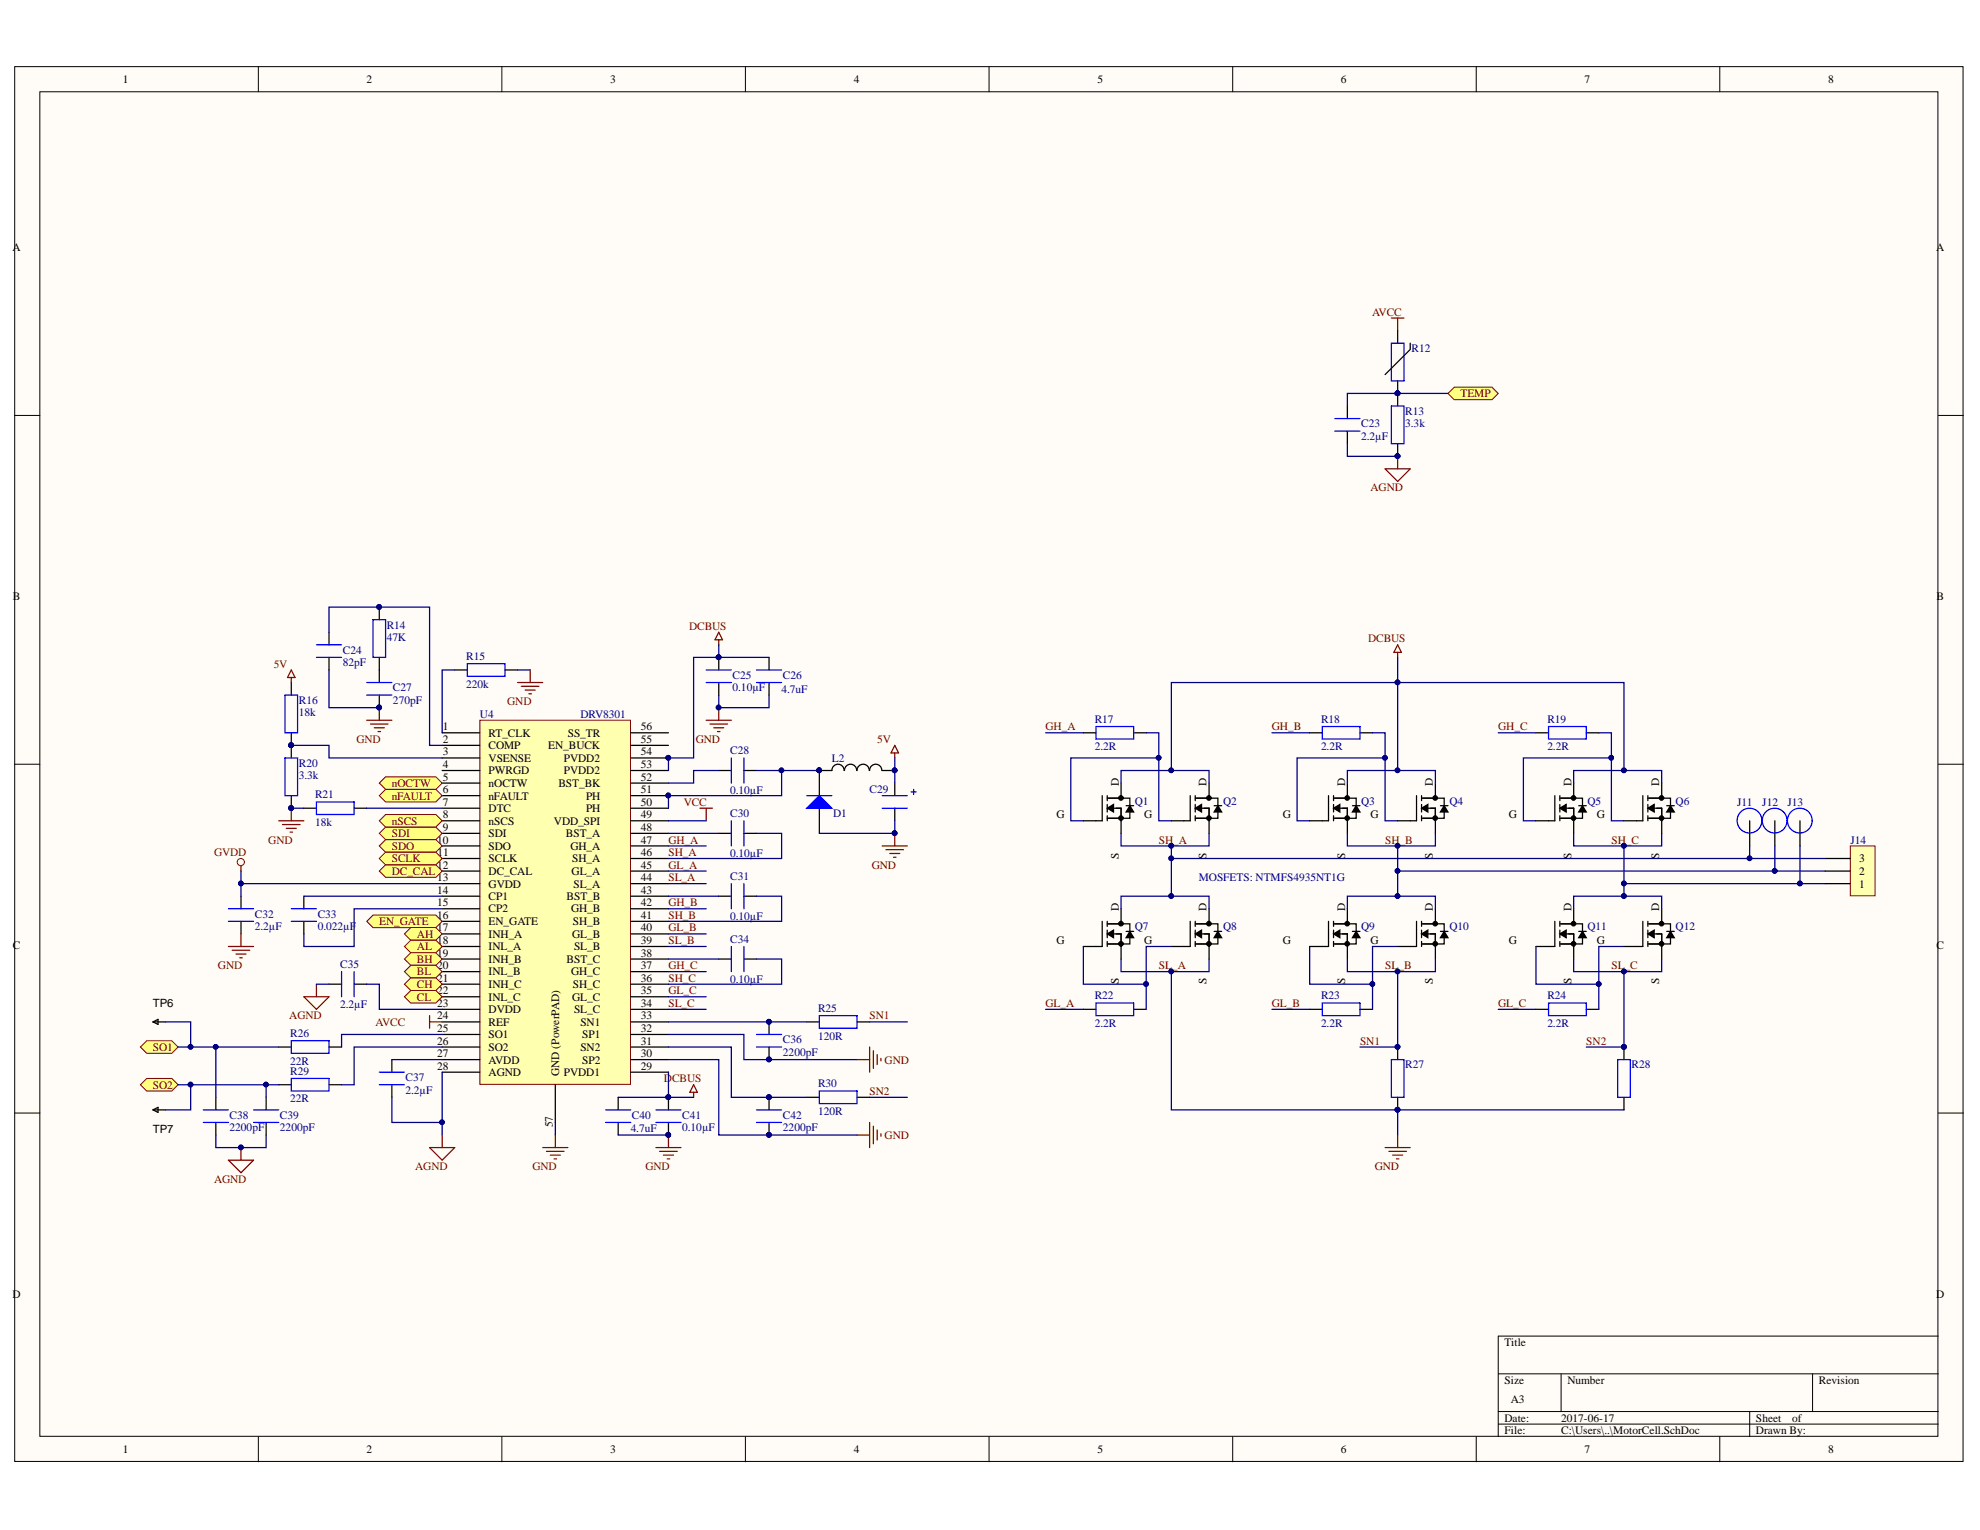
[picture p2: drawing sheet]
<svg xmlns="http://www.w3.org/2000/svg" width="279mm" height="216mm" viewBox="0 0 279 216" stroke-linecap="round" stroke-linejoin="round" font-family="sans-serif">
<defs><g id="words">
<g font-size="1.6">
<text x="17.3" y="11.7">1</text>
<text x="51.7" y="11.7">2</text>
<text x="86.1" y="11.7">3</text>
<text x="120.5" y="11.7">4</text>
<text x="154.9" y="11.7">5</text>
<text x="189.2" y="11.7">6</text>
<text x="223.6" y="11.7">7</text>
<text x="258" y="11.7">8</text>
<text x="1.8" y="35.4">A</text>
<text x="273.2" y="35.4">A</text>
<text x="1.8" y="84.7">B</text>
<text x="273.3" y="84.7">B</text>
<text x="62.5" y="103.1">1</text>
<text x="62.5" y="104.8">2</text>
<text x="62.5" y="106.6">3</text>
<text x="68.9" y="103.9">RT_CLK</text>
<text x="68.9" y="105.7">COMP</text>
<text x="68.9" y="107.5">VSENSE</text>
<text x="77.4" y="105.7">EN_BUCK</text>
<text x="79.6" y="107.5">PVDD2</text>
<text x="80.1" y="103.9">SS_TR</text>
<text x="90.4" y="106.6">54</text>
<text x="90.4" y="104.8">55</text>
<text x="90.4" y="103.1">56</text>
<text x="62.5" y="108.4">4</text>
<text x="62.5" y="110.2">5</text>
<text x="62.5" y="111.9">6</text>
<text x="62.5" y="113.7">7</text>
<text x="68.9" y="109.3">PWRGD</text>
<text x="68.9" y="111">nOCTW</text>
<text x="68.9" y="112.8">nFAULT</text>
<text x="78.8" y="111">BST_BK</text>
<text x="79.6" y="109.3">PVDD2</text>
<text x="82.7" y="112.8">PH</text>
<text x="90.4" y="113.7">50</text>
<text x="90.4" y="111.9">51</text>
<text x="90.4" y="110.2">52</text>
<text x="90.4" y="108.4">53</text>
<text x="157.9" y="110.9" transform="rotate(-90 157.9 110.9)">D</text>
<text x="170.3" y="110.9" transform="rotate(-90 170.3 110.9)">D</text>
<text x="189.8" y="110.9" transform="rotate(-90 189.8 110.9)">D</text>
<text x="202.2" y="110.9" transform="rotate(-90 202.2 110.9)">D</text>
<text x="221.7" y="110.9" transform="rotate(-90 221.7 110.9)">D</text>
<text x="234.1" y="110.9" transform="rotate(-90 234.1 110.9)">D</text>
<text x="61.7" y="119">10</text>
<text x="62.5" y="115.5">8</text>
<text x="62.5" y="117.3">9</text>
<text x="68.9" y="114.6">DTC</text>
<text x="68.9" y="116.4">nSCS</text>
<text x="68.9" y="118.1">SDI</text>
<text x="68.9" y="119.9">SDO</text>
<text x="78.2" y="116.4">VDD_SPI</text>
<text x="79.9" y="118.1">BST_A</text>
<text x="80.5" y="119.9">GH_A</text>
<text x="82.7" y="114.6">PH</text>
<text x="90.4" y="119">47</text>
<text x="90.4" y="117.3">48</text>
<text x="90.4" y="115.5">49</text>
<text x="149.1" y="115.5">G</text>
<text x="161.5" y="115.5">G</text>
<text x="181" y="115.5">G</text>
<text x="193.4" y="115.5">G</text>
<text x="212.9" y="115.5">G</text>
<text x="225.3" y="115.5">G</text>
<text x="61.7" y="122.6">12</text>
<text x="61.7" y="124.4">13</text>
<text x="61.8" y="120.8">11</text>
<text x="68.9" y="121.7">SCLK</text>
<text x="68.9" y="123.5">DC_CAL</text>
<text x="68.9" y="125.3">GVDD</text>
<text x="80.7" y="123.5">GL_A</text>
<text x="80.7" y="121.7">SH_A</text>
<text x="80.9" y="125.3">SL_A</text>
<text x="90.4" y="124.4">44</text>
<text x="90.4" y="122.6">45</text>
<text x="90.4" y="120.8">46</text>
<text x="157.9" y="121.2" transform="rotate(-90 157.9 121.2)">S</text>
<text x="170.3" y="121.2" transform="rotate(-90 170.3 121.2)">S</text>
<text x="189.8" y="121.2" transform="rotate(-90 189.8 121.2)">S</text>
<text x="202.2" y="121.2" transform="rotate(-90 202.2 121.2)">S</text>
<text x="221.7" y="121.2" transform="rotate(-90 221.7 121.2)">S</text>
<text x="234.1" y="121.2" transform="rotate(-90 234.1 121.2)">S</text>
<text x="262.3" y="125.3">1</text>
<text x="262.3" y="123.5">2</text>
<text x="262.3" y="121.7">3</text>
<text x="61.7" y="126.1">14</text>
<text x="61.7" y="127.9">15</text>
<text x="61.7" y="129.7">16</text>
<text x="61.7" y="131.4">17</text>
<text x="68.9" y="127">CP1</text>
<text x="68.9" y="128.8">CP2</text>
<text x="68.9" y="130.5">EN_GATE</text>
<text x="79.9" y="127">BST_B</text>
<text x="80.6" y="128.8">GH_B</text>
<text x="80.8" y="130.5">SH_B</text>
<text x="90.4" y="131.4">40</text>
<text x="90.4" y="129.7">41</text>
<text x="90.4" y="127.9">42</text>
<text x="90.4" y="126.1">43</text>
<text x="157.9" y="128.6" transform="rotate(-90 157.9 128.6)">D</text>
<text x="170.3" y="128.6" transform="rotate(-90 170.3 128.6)">D</text>
<text x="189.8" y="128.6" transform="rotate(-90 189.8 128.6)">D</text>
<text x="202.2" y="128.6" transform="rotate(-90 202.2 128.6)">D</text>
<text x="221.7" y="128.6" transform="rotate(-90 221.7 128.6)">D</text>
<text x="234.1" y="128.6" transform="rotate(-90 234.1 128.6)">D</text>
<text x="1.8" y="133.9">C</text>
<text x="61.7" y="133.2">18</text>
<text x="61.7" y="135">19</text>
<text x="61.7" y="136.8">20</text>
<text x="68.9" y="132.3">INH_A</text>
<text x="68.9" y="134.1">INL_A</text>
<text x="68.9" y="135.9">INH_B</text>
<text x="68.9" y="137.6">INL_B</text>
<text x="79.9" y="135.9">BST_C</text>
<text x="80.6" y="137.6">GH_C</text>
<text x="80.7" y="132.3">GL_B</text>
<text x="81" y="134.1">SL_B</text>
<text x="90.4" y="136.8">37</text>
<text x="90.4" y="135">38</text>
<text x="90.4" y="133.2">39</text>
<text x="149.1" y="133.2">G</text>
<text x="161.5" y="133.2">G</text>
<text x="181" y="133.2">G</text>
<text x="193.4" y="133.2">G</text>
<text x="212.9" y="133.2">G</text>
<text x="225.3" y="133.2">G</text>
<text x="273.3" y="133.9">C</text>
<text x="21.6" y="142.1">TP6</text>
<text x="61.7" y="138.5">21</text>
<text x="61.7" y="140.3">22</text>
<text x="61.7" y="142.1">23</text>
<text x="61.7" y="143.9">24</text>
<text x="68.9" y="139.4">INH_C</text>
<text x="68.9" y="141.2">INL_C</text>
<text x="68.9" y="143">DVDD</text>
<text x="80.7" y="141.2">GL_C</text>
<text x="80.8" y="139.4">SH_C</text>
<text x="81" y="143">SL_C</text>
<text x="90.4" y="143.9">33</text>
<text x="90.4" y="142.1">34</text>
<text x="90.4" y="140.3">35</text>
<text x="90.4" y="138.5">36</text>
<text x="157.9" y="138.9" transform="rotate(-90 157.9 138.9)">S</text>
<text x="170.3" y="138.9" transform="rotate(-90 170.3 138.9)">S</text>
<text x="189.8" y="138.9" transform="rotate(-90 189.8 138.9)">S</text>
<text x="202.2" y="138.9" transform="rotate(-90 202.2 138.9)">S</text>
<text x="221.7" y="138.9" transform="rotate(-90 221.7 138.9)">S</text>
<text x="234.1" y="138.9" transform="rotate(-90 234.1 138.9)">S</text>
<text x="61.7" y="145.6">25</text>
<text x="61.7" y="147.4">26</text>
<text x="61.7" y="149.2">27</text>
<text x="68.9" y="144.7">REF</text>
<text x="68.9" y="146.5">SO1</text>
<text x="68.9" y="148.3">SO2</text>
<text x="81.9" y="148.3">SN2</text>
<text x="81.9" y="144.7">SN1</text>
<text x="82.1" y="146.5">SP1</text>
<text x="90.4" y="149.2">30</text>
<text x="90.4" y="147.4">31</text>
<text x="90.4" y="145.6">32</text>
<text x="61.7" y="151">28</text>
<text x="68.9" y="150.1">AVDD</text>
<text x="68.9" y="151.9">AGND</text>
<text x="78.9" y="151.8" transform="rotate(-90 78.9 151.8)">GND (PowerPAD)</text>
<text x="79.6" y="151.9">PVDD1</text>
<text x="82.1" y="150.1">SP2</text>
<text x="90.4" y="151">29</text>
<text x="21.6" y="159.8">TP7</text>
<text x="78" y="159.1" transform="rotate(-90 78 159.1)">57</text>
<text x="1.8" y="183.1">D</text>
<text x="273.2" y="183.1">D</text>
<text x="212.3" y="190">Title</text>
<text x="212.3" y="195.3">Size</text>
<text x="213.2" y="197.9">A3</text>
<text x="221.2" y="195.3">Number</text>
<text x="256.7" y="195.3">Revision</text>
<text x="212.3" y="200.6">Date:</text>
<text x="212.3" y="202.4">File:</text>
<text x="220.3" y="200.6">2017-06-17</text>
<text x="220.3" y="202.4">C:\Users\..\MotorCell.SchDoc</text>
<text x="247.8" y="200.6">Sheet</text>
<text x="247.8" y="202.4">Drawn By:</text>
<text x="252.9" y="200.6">of</text>
<text x="17.3" y="205.1">1</text>
<text x="51.7" y="205.1">2</text>
<text x="86.1" y="205.1">3</text>
<text x="120.5" y="205.1">4</text>
<text x="154.9" y="205.1">5</text>
<text x="189.2" y="205.1">6</text>
<text x="223.6" y="205.1">7</text>
<text x="258" y="205.1">8</text>
</g>
<g font-size="1.6" fill="#800000">
<text x="193.6" y="44.5">AVCC</text>
<text x="206.1" y="56.1">TEMP</text>
<text x="193.4" y="69.3">AGND</text>
<text x="97.2" y="88.9">DCBUS</text>
<text x="38.6" y="94.2">5V</text>
<text x="193.1" y="90.7">DCBUS</text>
<text x="71.6" y="99.5">GND</text>
<text x="50.3" y="104.8">GND</text>
<text x="98.2" y="104.8">GND</text>
<text x="123.8" y="104.8">5V</text>
<text x="147.5" y="103.1">GH_A</text>
<text x="179.5" y="103.1">GH_B</text>
<text x="211.4" y="103.1">GH_C</text>
<text x="55.3" y="112.8">nFAULT</text>
<text x="55.3" y="111">nOCTW</text>
<text x="96.5" y="113.7">VCC</text>
<text x="37.9" y="119">GND</text>
<text x="55.3" y="118.1">SDI</text>
<text x="55.3" y="119.9">SDO</text>
<text x="55.3" y="116.4">nSCS</text>
<text x="94.3" y="119">GH_A</text>
<text x="163.5" y="119">SH_A</text>
<text x="195.5" y="119">SH_B</text>
<text x="227.4" y="119">SH_C</text>
<text x="30.2" y="120.8">GVDD</text>
<text x="55.3" y="123.5">DC_CAL</text>
<text x="55.3" y="121.7">SCLK</text>
<text x="94.3" y="120.8">SH_A</text>
<text x="94.3" y="122.6">GL_A</text>
<text x="94.3" y="124.4">SL_A</text>
<text x="123" y="122.6">GND</text>
<text x="53.5" y="130.5">EN_GATE</text>
<text x="94.3" y="127.9">GH_B</text>
<text x="94.3" y="129.7">SH_B</text>
<text x="94.3" y="131.4">GL_B</text>
<text x="30.8" y="136.8">GND</text>
<text x="58.8" y="132.3">AH</text>
<text x="58.8" y="134.1">AL</text>
<text x="58.8" y="135.9">BH</text>
<text x="58.8" y="137.6">BL</text>
<text x="94.3" y="133.2">SL_B</text>
<text x="94.3" y="136.8">GH_C</text>
<text x="163.5" y="136.8">SL_A</text>
<text x="195.5" y="136.8">SL_B</text>
<text x="227.4" y="136.8">SL_C</text>
<text x="40.8" y="143.9">AGND</text>
<text x="58.8" y="139.4">CH</text>
<text x="58.8" y="141.2">CL</text>
<text x="94.3" y="138.5">SH_C</text>
<text x="94.3" y="140.3">GL_C</text>
<text x="94.3" y="142.1">SL_C</text>
<text x="122.7" y="143.9">SN1</text>
<text x="147.5" y="142.1">GL_A</text>
<text x="179.5" y="142.1">GL_B</text>
<text x="211.4" y="142.1">GL_C</text>
<text x="21.6" y="148.3">SO1</text>
<text x="53" y="144.7">AVCC</text>
<text x="191.9" y="147.4">SN1</text>
<text x="223.8" y="147.4">SN2</text>
<text x="21.6" y="153.6">SO2</text>
<text x="93.7" y="152.7">DCBUS</text>
<text x="122.7" y="154.5">SN2</text>
<text x="124.8" y="150.1">GND</text>
<text x="124.8" y="160.7">GND</text>
<text x="30.2" y="166.9">AGND</text>
<text x="58.6" y="165.1">AGND</text>
<text x="75.1" y="165.1">GND</text>
<text x="91.1" y="165.1">GND</text>
<text x="194" y="165.1">GND</text>
</g>
<g font-size="1.6" fill="#000080">
<text x="199.2" y="49.7">R12</text>
<text x="198.3" y="58.6">R13</text>
<text x="192.1" y="60.3">C23</text>
<text x="192.1" y="62.1">2.2µF</text>
<text x="198.3" y="60.3">3.3k</text>
<text x="54.6" y="88.7">R14</text>
<text x="48.4" y="92.2">C24</text>
<text x="48.4" y="94">82pF</text>
<text x="54.6" y="90.4">47K</text>
<text x="65.8" y="93.1">R15</text>
<text x="103.4" y="95.8">C25</text>
<text x="110.5" y="95.8">C26</text>
<text x="42.2" y="99.3">R16</text>
<text x="42.2" y="101.1">18k</text>
<text x="55.5" y="97.6">C27</text>
<text x="55.5" y="99.3">270pF</text>
<text x="65.8" y="97">220k</text>
<text x="67.7" y="101.3">U4</text>
<text x="81.9" y="101.3">DRV8301</text>
<text x="103.4" y="97.6">0.10µF</text>
<text x="110.3" y="97.7">4.7uF</text>
<text x="154.5" y="102">R17</text>
<text x="186.4" y="102">R18</text>
<text x="218.4" y="102">R19</text>
<text x="103" y="106.4">C28</text>
<text x="117.4" y="107.5">L2</text>
<text x="154.5" y="105.9">2.2R</text>
<text x="186.4" y="105.9">2.2R</text>
<text x="218.4" y="105.9">2.2R</text>
<text x="42.2" y="108.2">R20</text>
<text x="42.2" y="110">3.3k</text>
<text x="44.5" y="112.7">R21</text>
<text x="103" y="112.1">0.10µF</text>
<text x="122.7" y="111.9">C29</text>
<text x="160.1" y="113.5">Q1</text>
<text x="172.6" y="113.5">Q2</text>
<text x="192.1" y="113.5">Q3</text>
<text x="204.5" y="113.5">Q4</text>
<text x="224" y="113.5">Q5</text>
<text x="236.5" y="113.5">Q6</text>
<text x="245.1" y="113.7">J11</text>
<text x="248.7" y="113.7">J12</text>
<text x="252.2" y="113.7">J13</text>
<text x="44.5" y="116.5">18k</text>
<text x="103" y="115.3">C30</text>
<text x="117.6" y="115.3">D1</text>
<text x="261.1" y="119">J14</text>
<text x="103" y="121">0.10µF</text>
<text x="103" y="124.2">C31</text>
<text x="169.2" y="124.4">MOSFETS: NTMFS4935NT1G</text>
<text x="36" y="129.5">C32</text>
<text x="36" y="131.3">2.2µF</text>
<text x="44.8" y="129.5">C33</text>
<text x="44.8" y="131.3">0.022µF</text>
<text x="103" y="129.9">0.10µF</text>
<text x="160.1" y="131.3">Q7</text>
<text x="172.6" y="131.3">Q8</text>
<text x="192.1" y="131.3">Q9</text>
<text x="204.5" y="131.3">Q10</text>
<text x="224" y="131.3">Q11</text>
<text x="236.5" y="131.3">Q12</text>
<text x="48" y="136.6">C35</text>
<text x="103" y="133">C34</text>
<text x="48" y="142.3">2.2µF</text>
<text x="103" y="138.7">0.10µF</text>
<text x="115.4" y="142.8">R25</text>
<text x="154.5" y="141">R22</text>
<text x="186.4" y="141">R23</text>
<text x="218.4" y="141">R24</text>
<text x="40.9" y="146.4">R26</text>
<text x="110.5" y="147.2">C36</text>
<text x="110.5" y="149">2200pF</text>
<text x="115.4" y="146.7">120R</text>
<text x="154.5" y="144.9">2.2R</text>
<text x="186.4" y="144.9">2.2R</text>
<text x="218.4" y="144.9">2.2R</text>
<text x="40.9" y="150.2">22R</text>
<text x="40.9" y="151.6">R29</text>
<text x="40.9" y="155.6">22R</text>
<text x="57.2" y="152.5">C37</text>
<text x="57.2" y="154.3">2.2µF</text>
<text x="115.4" y="153.4">R30</text>
<text x="198.3" y="150.8">R27</text>
<text x="230.2" y="150.8">R28</text>
<text x="32.4" y="157.9">C38</text>
<text x="32.4" y="159.6">2200pF</text>
<text x="39.5" y="157.9">C39</text>
<text x="39.5" y="159.6">2200pF</text>
<text x="89" y="159.8">4.7uF</text>
<text x="89.2" y="157.9">C40</text>
<text x="96.3" y="157.9">C41</text>
<text x="96.3" y="159.6">0.10µF</text>
<text x="110.5" y="157.9">C42</text>
<text x="110.5" y="159.6">2200pF</text>
<text x="115.4" y="157.3">120R</text>
</g>
</g></defs>
<g fill="#fffcf8" stroke="#000" stroke-width=".14">
<path d="M2.1 9.4h274.9v196.8h-274.9z"/>
<path d="M5.6 13h267.9v189.7h-267.9z"/>
</g>
<g fill="none" stroke="#000" stroke-width=".14">
<path d="M36.5 9.4v3.6M70.8 9.4v3.6M105.2 9.4v3.6M139.6 9.4v3.6M174 9.4v3.6M208.3 9.4v3.6M242.7 9.4v3.6M2.1 58.6h3.5M273.5 58.6h3.6M2.1 107.8h3.5M273.5 107.8h3.6M2.1 157.1h3.5"/>
<path d="M273.5 157.1h3.6M211.4 193.9h62.1M211.4 199.2h62.1M220.3 193.9v5.3M246.9 199.2v3.5M255.8 193.9v5.3M273.5 188.5h-62.1v14.2M36.5 202.7v3.6M70.8 202.7v3.6M105.2 202.7v3.6M139.6 202.7v3.6M174 202.7v3.6"/>
<path d="M208.3 202.7v3.6M211.4 201h62.1M242.7 202.7v3.6"/>
</g>
<path d="M67.7 101.6h21.3v51.4h-21.3z" fill="#ffffb0" stroke="#800000" stroke-width=".14"/>
<g fill="none" stroke="#000" stroke-width=".18">
<path d="M42.9 114h1.8M50 114h1.7M62.4 103.4h5.3M62.4 105.2h5.3M62.4 107h5.3M62.4 108.7h5.3M62.4 110.5h5.3M62.4 112.3h5.3M62.4 114h5.3M62.4 115.8h5.3M62.4 117.6h5.3M62.4 119.4h5.3"/>
<path d="M89 103.4h5.3M89 105.2h5.3M89 107h5.3M89 108.7h5.3M89 110.5h5.3M89 112.3h5.3M89 114h5.3M89 115.8h5.3M89 117.6h5.3M89 119.4h5.3M101.4 117.6h1.8M105 117.6h1.7"/>
<path d="M42.9 126.5v1.7M42.9 130v1.8M62.4 121.1h5.3M62.4 122.9h5.3M62.4 124.7h5.3M62.4 126.5h5.3M62.4 128.2h5.3M62.4 130h5.3M62.4 131.8h5.3M62.4 133.6h5.3M62.4 135.3h5.3M62.4 137.1h5.3"/>
<path d="M62.4 138.9h5.3M89 121.1h5.3M89 122.9h5.3M89 124.7h5.3M89 126.5h5.3M89 128.2h5.3M89 130h5.3M89 131.8h5.3M89 133.6h5.3M89 135.3h5.3M89 137.1h5.3M89 138.9h5.3"/>
<path d="M62.4 140.7h5.3M62.4 142.4h5.3M62.4 144.2h5.3M62.4 146h5.3M62.4 147.7h5.3M62.4 149.5h5.3M62.4 151.3h5.3M78.4 153.1v5.3M89 140.7h5.3M89 142.4h5.3M89 144.2h5.3M89 146h5.3"/>
<path d="M89 147.7h5.3M89 149.5h5.3M89 151.3h5.3M108.5 144.2v1.8M108.5 147.7v1.8M108.5 154.8v1.8M108.5 158.4v1.8M113.8 144.2h1.8M113.8 154.8h1.8M120.9 144.2h1.8M120.9 154.8h1.8"/>
</g>
<g fill="#000080" stroke="#000080" stroke-width=".14">
<circle cx="94.3" cy="112.2" r=".33"/>
<circle cx="94.3" cy="106.9" r=".33"/>
<circle cx="41.1" cy="114" r=".33"/>
<circle cx="126.2" cy="117.6" r=".33"/>
<circle cx="108.5" cy="144.2" r=".33"/>
<circle cx="108.5" cy="149.5" r=".33"/>
<circle cx="108.5" cy="154.8" r=".33"/>
<circle cx="108.5" cy="160.1" r=".33"/>
</g>
<path d="M44.7 113.2h5.3v1.7h-5.3zM103.2 115.8v3.6M105 115.8v3.6M41.1 130h3.6M41.1 128.2h3.6M106.7 147.7h3.6M106.7 146h3.6M106.7 158.4h3.6M106.7 156.6h3.6M115.6 143.3h5.3v1.8h-5.3zM115.6 154h5.3v1.7h-5.3z" fill="none" stroke="#00f" stroke-width=".18"/>
<g fill="none" stroke="#800000" stroke-width=".18">
<path d="M101.4 89.2l.6 1.1h-1.1zM101.4 90.3v.7M39.3 115.8h3.6M39.9 116.4h2.4M40.4 116.9h1.4M40.9 117.4h.4M41.1 114v1.8M98.8 114h1.7M99.6 114v1.8M124.5 119.4h3.5M125 119.9h2.5M126.3 106.2v.8"/>
<path d="M126.3 117.6v1.8M126.3 105.2l.5 1h-1.1zM125.6 120.4h1.4M126.1 121h.3M76.6 161.9h3.5M77.1 162.5h2.5M77.7 163h1.4M78.2 163.5h.3M78.4 160.2v1.7"/>
</g>
<g fill="#ffff80" stroke="#800000" stroke-width=".14">
<path d="M53.5 112.3l.9-.9h7.1l.9 .9-.9 .9h-7.1z" fill-rule="evenodd"/>
<path d="M53.5 110.5l.9-.9h7.1l.9 .9-.9 .9h-7.1z" fill-rule="evenodd"/>
</g>
<g fill="none" stroke="#000" stroke-width=".18">
<path d="M101.4 92.8v1.7M101.4 96.3v1.8M108.5 92.8v1.7M108.5 96.3v1.8M101.4 108.7h1.8M105 108.7h1.7M34 126.5v1.7M34 130v1.8M46.4 138.9h1.8M50 138.9h1.7M101.4 126.5h1.8M101.4 135.3h1.8"/>
<path d="M105 126.5h1.7M105 135.3h1.7M55.3 149.5v1.8M55.3 153.1v1.7M94.3 154.8v1.8M94.3 158.4v1.8"/>
</g>
<g fill="none" stroke="#00f" stroke-width=".18">
<path d="M99.6 94.5h3.6M99.6 96.3h3.6M106.7 94.5h3.6M106.7 96.3h3.6M103.2 107v3.5M105 107v3.5M32.2 128.2h3.6M32.2 130h3.6M48.2 137.1v3.6M50 137.1v3.6M103.2 124.7v3.5M103.2 133.6v3.5"/>
<path d="M105 124.7v3.5M105 133.6v3.5M53.5 151.3h3.6M53.5 153.1h3.6M92.6 158.4h3.5M92.6 156.6h3.5"/>
</g>
<g fill="none" stroke="#800000" stroke-width=".18">
<path d="M101.4 99.9v1.7M99.6 101.6h3.6M100.2 102.2h2.5M100.7 102.7h1.4M101.2 103.2h.4M32.2 133.6h3.6M32.8 134.1h2.4M33.3 134.6h1.4M33.8 135.2h.4M34 131.8v1.8M97.9 153.1l.5 1h-1.1zM97.9 154.1v.7"/>
<path d="M92.6 161.9h3.5M93.1 162.5h2.5M93.6 163h1.4M94.1 163.5h.4M94.3 160.2v1.7"/>
</g>
<g fill="#000080" stroke="#000080" stroke-width=".14">
<circle cx="94.3" cy="154.8" r=".33"/>
<circle cx="94.3" cy="160.1" r=".33"/>
<circle cx="101.4" cy="92.7" r=".33"/>
<circle cx="101.4" cy="99.8" r=".33"/>
</g>
<g fill="#ffff80" stroke="#800000" stroke-width=".14">
<path d="M51.7 130l.9-.9h8.9l.9 .9-.9 .9h-8.9z" fill-rule="evenodd"/>
<path d="M57.1 131.8l.9-.9h3.5l.9 .9-.9 .9h-3.5z" fill-rule="evenodd"/>
<path d="M57.1 133.6l.9-.9h3.5l.9 .9-.9 .8h-3.5z" fill-rule="evenodd"/>
<path d="M57.1 135.3l.9-.9h3.5l.9 .9-.9 .9h-3.5z" fill-rule="evenodd"/>
<path d="M57.1 137.1l.9-.9h3.5l.9 .9-.9 .9h-3.5z" fill-rule="evenodd"/>
<path d="M57.1 138.9l.9-.9h3.5l.9 .9-.9 .9h-3.5z" fill-rule="evenodd"/>
<path d="M57.1 140.7l.9-.9h3.5l.9 .9-.9 .8h-3.5z" fill-rule="evenodd"/>
<path d="M53.5 122.9l.9-.9h7.1l.9 .9-.9 .9h-7.1z" fill-rule="evenodd"/>
<path d="M53.5 117.6l.9-.9h7.1l.9 .9-.9 .9h-7.1z" fill-rule="evenodd"/>
<path d="M53.5 119.4l.9-.9h7.1l.9 .9-.9 .9h-7.1z" fill-rule="evenodd"/>
<path d="M53.5 121.1l.9-.8h7.1l.9 .8-.9 .9h-7.1z" fill-rule="evenodd"/>
<path d="M53.5 115.8l.9-.9h7.1l.9 .9-.9 .9h-7.1z" fill-rule="evenodd"/>
</g>
<path d="M60.6 143.3v1.8M60.6 144.2h1.8" fill="none" stroke="#800000" stroke-width=".18"/>
<g fill="#ffff80" stroke="#800000" stroke-width=".14">
<path d="M19.8 147.7l.9-.8h3.5l.9 .8-.9 .9h-3.5z" fill-rule="evenodd"/>
<path d="M19.8 153.1l.9-.9h3.5l.9 .9-.9 .9h-3.5z" fill-rule="evenodd"/>
</g>
<g fill="none" stroke="#000" stroke-width=".18">
<path d="M190.1 57.3v1.8M197.2 55.5v1.8M190.1 60.8v1.8M197.2 62.6v1.8M41.1 96.3v1.8M46.4 89.2v1.8M46.4 92.8v1.7M53.5 85.7v1.7M53.5 92.8v3.5M53.5 98.1v1.8M64.2 94.5h1.7M71.3 94.5h1.7"/>
<path d="M41.1 103.4v3.6M41.1 112.3v1.7M119.1 108.7a.86 .86 0 0 0-.8-.9 .86 .86 0 0 0-.9 .9h-1.8M120.9 108.7a.86 .86 0 0 0-.9-.9 .86 .86 0 0 0-.8 .9M122.7 108.7a.86 .86 0 0 0-.9-.9 .86 .86 0 0 0-.9 .9M124.4 108.7a.86 .86 0 0 0-.8-.9 .86 .86 0 0 0-.9 .9M124.5 108.7h1.8M126.3 110.5v1.8M126.3 114v1.8M155.5 112.3v3.5h-2.6M156.2 114l.9-.5v1.1zM156.2 112.6h2"/>
<path d="M156.2 112.3v.7M156.2 113.5v1.1M156.2 115.1v.7M157.1 114h1.1v3.6M158.2 112.6h1.2v1.1M158.2 110.5v2.1M158.9 113.7h1.1M159.4 113.7l.6 .9h-1.1zM159.4 114.6v.9h-3.2M168 112.3v3.5h-2.7M168.7 114l.9-.5v1.1zM168.7 112.6h1.9"/>
<path d="M168.7 112.3v.7M168.7 113.5v1.1M168.7 115.1v.7M169.6 114h1v3.6M170.6 112.6h1.3v1.1M170.6 110.5v2.1M171.3 113.7h1.1M171.9 113.7l.5 .9h-1.1zM171.9 114.6v.9h-3.2M187.5 112.3v3.5h-2.7M188.2 114l.9-.5v1.1zM188.2 112.6h1.9"/>
<path d="M188.2 112.3v.7M188.2 113.5v1.1M188.2 115.1v.7M189.1 114h1v3.6M190.1 112.6h1.3v1.1M190.1 110.5v2.1M190.8 113.7h1.1M191.4 113.7l.5 .9h-1.1zM191.4 114.6v.9h-3.2M199.9 112.3v3.5h-2.7M200.6 114l.9-.5v1.1zM200.6 112.6h1.9"/>
<path d="M200.6 112.3v.7M200.6 113.5v1.1M200.6 115.1v.7M201.5 114h1v3.6M202.5 112.6h1.3v1.1M202.5 110.5v2.1M203.3 113.7h1M203.8 113.7l.5 .9h-1zM203.8 114.6v.9h-3.2M219.4 112.3v3.5h-2.7M220.1 114l.9-.5v1.1zM220.1 112.6h2"/>
<path d="M220.1 112.3v.7M220.1 113.5v1.1M220.1 115.1v.7M221 114h1.1v3.6M222.1 112.6h1.2v1.1M222.1 110.5v2.1M222.8 113.7h1M223.3 113.7l.5 .9h-1zM223.3 114.6v.9h-3.2M231.8 112.3v3.5h-2.6M232.5 114l.9-.5v1.1zM232.5 112.6h2"/>
<path d="M232.5 112.3v.7M232.5 113.5v1.1M232.5 115.1v.7M233.4 114h1.1v3.6M234.5 112.6h1.2v1.1M234.5 110.5v2.1M235.2 113.7h1.1M235.7 113.7l.6 .9h-1.1zM235.7 114.6v.9h-3.2M246.9 115.8v3.6M250.5 115.8v3.6M254 115.8v3.6"/>
<path d="M155.5 130v3.6h-2.6M156.2 131.8l.9-.5v1zM156.2 130v.7M156.2 131.3v1M156.2 132.8v.8M156.2 130.4h2M157.1 131.8h1.1v3.5M158.2 130.4h1.2v1M158.2 128.2v2.2M158.9 131.4h1.1M159.4 131.4l.6 .9h-1.1zM159.4 132.3v.9h-3.2"/>
<path d="M168 130v3.6h-2.7M168.7 131.8l.9-.5v1zM168.7 130v.7M168.7 131.3v1M168.7 132.8v.8M168.7 130.4h1.9M169.6 131.8h1v3.5M170.6 130.4h1.3v1M170.6 128.2v2.2M171.3 131.4h1.1M171.9 131.4l.5 .9h-1.1zM171.9 132.3v.9h-3.2"/>
<path d="M187.5 130v3.6h-2.7M188.2 131.8l.9-.5v1zM188.2 130.4h1.9M188.2 130v.7M188.2 131.3v1M188.2 132.8v.8M189.1 131.8h1v3.5M190.1 130.4h1.3v1M190.1 128.2v2.2M190.8 131.4h1.1M191.4 131.4l.5 .9h-1.1zM191.4 132.3v.9h-3.2"/>
<path d="M199.9 130v3.6h-2.7M200.6 131.8l.9-.5v1zM200.6 130.4h1.9M200.6 130v.7M200.6 131.3v1M200.6 132.8v.8M201.5 131.8h1v3.5M202.5 130.4h1.3v1M202.5 128.2v2.2M203.3 131.4h1M203.8 131.4l.5 .9h-1zM203.8 132.3v.9h-3.2"/>
<path d="M219.4 130v3.6h-2.7M220.1 131.8l.9-.5v1zM220.1 130.4h2M220.1 130v.7M220.1 131.3v1M220.1 132.8v.8M221 131.8h1.1v3.5M222.1 130.4h1.2v1M222.1 128.2v2.2M222.8 131.4h1M223.3 131.4l.5 .9h-1zM223.3 132.3v.9h-3.2"/>
<path d="M231.8 130v3.6h-2.6M232.5 131.8l.9-.5v1zM232.5 130.4h2M232.5 130v.7M232.5 131.3v1M232.5 132.8v.8M233.4 131.8h1.1v3.5M234.5 130.4h1.2v1M234.5 128.2v2.2M235.2 131.4h1.1M235.7 131.4l.6 .9h-1.1zM235.7 132.3v.9h-3.2"/>
<path d="M87.2 154.8v1.8M87.2 158.4v1.8M197.2 147.7v1.8M197.2 154.8v1.8M229.2 147.7v1.8M229.2 154.8v1.8"/>
</g>
<g fill="#000080" stroke="#000080" stroke-width=".14">
<circle cx="41.1" cy="105.2" r=".33"/>
<circle cx="41.1" cy="114" r=".33"/>
<circle cx="53.5" cy="85.6" r=".33"/>
<circle cx="53.5" cy="99.8" r=".33"/>
<circle cx="115.6" cy="108.7" r=".33"/>
<circle cx="126.2" cy="108.7" r=".33"/>
<circle cx="229.1" cy="147.7" r=".33"/>
<circle cx="197.2" cy="156.6" r=".33"/>
<circle cx="197.2" cy="147.7" r=".33"/>
<circle cx="197.2" cy="55.5" r=".33"/>
<circle cx="197.2" cy="64.4" r=".33"/>
</g>
<g fill="none" stroke="#00f" stroke-width=".18">
<path d="M188.4 59.1h3.5M196.3 57.3h1.8v5.3h-1.8zM188.4 60.8h3.5M40.2 98.1h1.8v5.3h-1.8zM44.7 92.8h3.5M44.7 91h3.5M51.7 98.1h3.6M51.7 96.3h3.6M52.6 87.4h1.8v5.4h-1.8zM65.9 93.7h5.4v1.7h-5.4zM40.2 107h1.8v5.3h-1.8zM124.5 112.3h3.5"/>
<path d="M124.5 114h3.5M128.6 111.7h.7M128.9 111.4v.7M85.5 156.6h3.5M85.5 158.4h3.5M196.3 149.5h1.8v5.3h-1.8zM228.3 149.5h1.7v5.3h-1.7z"/>
<circle cx="246.9" cy="115.8" r="1.75"/>
<circle cx="250.4" cy="115.8" r="1.75"/>
<circle cx="254" cy="115.8" r="1.75"/>
</g>
<g fill="none" stroke="#800000" stroke-width=".18">
<path d="M196.3 44.9h1.8M197.2 44.9v1.8M195.5 66.2h3.5l-1.8 1.7zM197.2 64.4v1.8M41.1 94.5l.5 1.1h-1zM41.1 95.6v.7M53.5 99.9v1.7M73 96.3h3.6M73.6 96.8h2.5M74.1 97.4h1.4M74.6 97.9h.4M74.8 94.5v1.8"/>
<path d="M197.2 91l.6 1.1h-1.1zM197.2 92.1v.7M51.7 101.6h3.6M52.3 102.2h2.5M52.8 102.7h1.4M53.3 103.2h.4M34 122.2v.7M44.7 138.9v1.8M42.9 140.7h3.5l-1.7 1.7zM60.6 161.9h3.6l-1.8 1.8zM62.4 160.2v1.7M195.5 161.9h3.5"/>
<path d="M196 162.5h2.5M196.5 163h1.4M197 163.5h.4M197.2 160.2v1.7"/>
</g>
<g fill="#000">
<path d="M156.2 114l.9-.5v1.1zM159.4 113.7l.6 .9h-1.1zM168.7 114l.9-.5v1.1zM171.9 113.7l.5 .9h-1.1zM188.2 114l.9-.5v1.1zM191.4 113.7l.5 .9h-1.1zM200.6 114l.9-.5v1.1zM203.8 113.7l.5 .9h-1zM220.1 114l.9-.5v1.1zM223.3 113.7l.5 .9h-1zM232.5 114l.9-.5v1.1zM235.7 113.7l.6 .9h-1.1z"/>
<path d="M156.2 131.8l.9-.5v1zM159.4 131.4l.6 .9h-1.1zM168.7 131.8l.9-.5v1zM171.9 131.4l.5 .9h-1.1zM188.2 131.8l.9-.5v1zM191.4 131.4l.5 .9h-1.1zM200.6 131.8l.9-.5v1zM203.8 131.4l.5 .9h-1zM220.1 131.8l.9-.5v1zM223.3 131.4l.5 .9h-1zM232.5 131.8l.9-.5v1zM235.7 131.4l.6 .9h-1.1z"/>
</g>
<g fill="#000" stroke="#000" stroke-width=".14">
<circle cx="158.2" cy="115.4" r=".33"/>
<circle cx="158.2" cy="112.6" r=".33"/>
<circle cx="170.6" cy="115.4" r=".33"/>
<circle cx="170.6" cy="112.6" r=".33"/>
<circle cx="190.1" cy="115.4" r=".33"/>
<circle cx="190.1" cy="112.6" r=".33"/>
<circle cx="202.5" cy="115.4" r=".33"/>
<circle cx="202.5" cy="112.6" r=".33"/>
<circle cx="222" cy="115.4" r=".33"/>
<circle cx="222" cy="112.6" r=".33"/>
<circle cx="234.5" cy="115.4" r=".33"/>
<circle cx="234.5" cy="112.6" r=".33"/>
<circle cx="158.2" cy="130.3" r=".33"/>
<circle cx="158.2" cy="133.2" r=".33"/>
<circle cx="170.6" cy="130.3" r=".33"/>
<circle cx="170.6" cy="133.2" r=".33"/>
<circle cx="190.1" cy="130.3" r=".33"/>
<circle cx="190.1" cy="133.2" r=".33"/>
<circle cx="202.5" cy="130.3" r=".33"/>
<circle cx="202.5" cy="133.2" r=".33"/>
<circle cx="222" cy="130.3" r=".33"/>
<circle cx="222" cy="133.2" r=".33"/>
<circle cx="234.5" cy="130.3" r=".33"/>
<circle cx="234.5" cy="133.2" r=".33"/>
</g>
<circle cx="34" cy="121.6" r=".51" fill="none" stroke="#800000" stroke-width=".14"/>
<path d="M204.3 55.5l.9-.9h5.3l.9 .9-.9 .9h-5.3z" fill-rule="evenodd" fill="#ffff80" stroke="#800000" stroke-width=".14"/>
<path d="M120.9 149.5h1.8M122.7 147.7v3.6M122.7 158.4v3.5M123.2 148.3v2.5M123.2 158.9v2.5M123.8 148.8v1.4M123.8 159.5v1.4M124.3 149.3v.4M124.3 160v.3M120.9 160.2h1.8" fill="none" stroke="#800000" stroke-width=".18"/>
<path d="M115.6 108.7v3.6M115.6 114v3.6" fill="none" stroke="#000" stroke-width=".18"/>
<circle cx="115.6" cy="108.7" r=".33" fill="#000080" stroke="#000080" stroke-width=".14"/>
<path d="M113.8 114l1.8-1.7 1.8 1.7z" fill="#00f"/>
<g fill="none" stroke="#00f" stroke-width=".18">
<path d="M196.3 48.4h1.8v5.3h-1.8zM113.8 114l1.8-1.7 1.8 1.7zM113.8 112.3h3.6M154.6 102.5h5.4v1.8h-5.4zM186.6 102.5h5.3v1.8h-5.3zM218.5 102.5h5.3v1.8h-5.3zM28.7 158.4h3.5M28.7 156.6h3.5M35.8 158.4h3.5M35.8 156.6h3.5M41.1 146.9h5.3v1.7h-5.3zM41.1 152.2h5.3v1.8h-5.3z"/>
<path d="M154.6 141.5h5.4v1.8h-5.4zM186.6 141.5h5.3v1.8h-5.3zM218.5 141.5h5.3v1.8h-5.3z"/>
</g>
<g fill="#000080" stroke="#000080" stroke-width=".14">
<circle cx="115.6" cy="108.7" r=".33"/>
<circle cx="34" cy="161.9" r=".33"/>
<circle cx="197.2" cy="55.5" r=".33"/>
<circle cx="41.1" cy="114" r=".33"/>
<circle cx="94.3" cy="112.2" r=".33"/>
<circle cx="110.3" cy="108.7" r=".33"/>
<circle cx="126.2" cy="117.6" r=".33"/>
<circle cx="126.2" cy="108.7" r=".33"/>
<circle cx="108.5" cy="144.2" r=".33"/>
<circle cx="108.5" cy="154.8" r=".33"/>
<circle cx="94.3" cy="160.1" r=".33"/>
<circle cx="94.3" cy="154.8" r=".33"/>
<circle cx="62.4" cy="158.4" r=".33"/>
<circle cx="101.4" cy="92.7" r=".33"/>
<circle cx="94.3" cy="106.9" r=".33"/>
<circle cx="101.4" cy="99.8" r=".33"/>
<circle cx="41.1" cy="105.2" r=".33"/>
<circle cx="53.5" cy="99.8" r=".33"/>
<circle cx="53.5" cy="85.6" r=".33"/>
<circle cx="163.5" cy="106.9" r=".33"/>
<circle cx="161.7" cy="138.9" r=".33"/>
<circle cx="195.4" cy="106.9" r=".33"/>
<circle cx="193.7" cy="138.9" r=".33"/>
<circle cx="227.4" cy="106.9" r=".33"/>
<circle cx="225.6" cy="138.9" r=".33"/>
<circle cx="229.1" cy="147.7" r=".33"/>
<circle cx="229.1" cy="137.1" r=".33"/>
<circle cx="197.2" cy="156.6" r=".33"/>
<circle cx="246.9" cy="121.1" r=".33"/>
<circle cx="250.4" cy="122.9" r=".33"/>
<circle cx="254" cy="124.7" r=".33"/>
<circle cx="165.3" cy="108.7" r=".33"/>
<circle cx="197.2" cy="96.3" r=".33"/>
<circle cx="197.2" cy="108.7" r=".33"/>
<circle cx="229.1" cy="108.7" r=".33"/>
<circle cx="34" cy="124.7" r=".33"/>
<circle cx="197.2" cy="147.7" r=".33"/>
<circle cx="197.2" cy="137.1" r=".33"/>
<circle cx="197.2" cy="64.4" r=".33"/>
<circle cx="108.5" cy="149.5" r=".33"/>
<circle cx="108.5" cy="160.1" r=".33"/>
<circle cx="37.5" cy="153" r=".33"/>
<circle cx="30.4" cy="147.7" r=".33"/>
<circle cx="165.3" cy="137.1" r=".33"/>
<circle cx="165.3" cy="126.4" r=".33"/>
<circle cx="165.3" cy="119.3" r=".33"/>
<circle cx="197.2" cy="126.4" r=".33"/>
<circle cx="197.2" cy="119.3" r=".33"/>
<circle cx="229.1" cy="126.4" r=".33"/>
<circle cx="229.1" cy="119.3" r=".33"/>
<circle cx="165.3" cy="121.1" r=".33"/>
<circle cx="197.2" cy="122.9" r=".33"/>
<circle cx="229.1" cy="124.7" r=".33"/>
<circle cx="26.9" cy="147.7" r=".33"/>
<circle cx="26.9" cy="153" r=".33"/>
</g>
<g fill="none" stroke="#000" stroke-width=".18">
<path d="M197.2 46.7v1.7M197.2 53.7v1.8M199 48.4v.9l-3.5 3.6M152.9 103.4h1.7M160 103.4h1.7M184.8 103.4h1.8M191.9 103.4h1.8M216.7 103.4h1.8M223.8 103.4h1.8M21.6 144.2h1.8M21.6 144.2l.7-.4v.8zM21.6 156.6l.7-.3v.7z"/>
<path d="M21.6 156.6h1.8M30.5 154.8v1.8M30.5 158.4v1.8M37.6 154.8v1.8M37.6 158.4v1.8M39.3 147.7h1.8M39.3 153.1h1.8M46.4 147.7h1.8M46.4 153.1h1.8M152.9 142.4h1.7M160 142.4h1.7M184.8 142.4h1.8"/>
<path d="M191.9 142.4h1.8M216.7 142.4h1.8M223.8 142.4h1.8"/>
</g>
<path d="M32.2 163.7h3.6l-1.8 1.8zM34 161.9v1.8" fill="none" stroke="#800000" stroke-width=".18"/>
<g fill="none" stroke="#000080" stroke-width=".18">
<path d="M204.3 55.5h-14.2v1.8M190.1 62.6v1.8h7.1M46.4 94.5v5.4h7.1M46.4 89.2v-3.5h14.2v19.5h1.8M64.2 94.5h-1.8v8.9M73 94.5h1.8M101.4 91v1.8h7.1M101.4 92.8h-3.5v14.2h-3.6v1.7M101.4 98.1v1.8h7.1v-1.8M197.2 92.8v3.5h32v12.4M41.1 105.2h5.3v1.8h16M41.1 114h1.8"/>
<path d="M51.7 114h10.7M94.3 117.6h7.1M94.3 115.8h5.3M94.3 119.4h5.3M101.4 108.7h-3.5v1.8h-3.6M106.7 117.6h3.6v3.5h-16M106.7 108.7h3.6v3.6h-16v1.7M110.3 108.7h5.3M126.3 107v3.5M126.3 115.8v1.8h-10.7M147.6 103.4h5.3M152.9 115.8h-1.8v-8.8h12.4v8.8h1.8"/>
<path d="M158.2 117.6v1.8h12.4v-1.8M158.2 110.5v-1.8h12.4v1.8M161.7 103.4h1.8v3.6M165.3 108.7v-12.4h31.9v12.4M165.3 119.4v7.1M179.5 103.4h5.3M184.8 115.8h-1.8v-8.8h12.5v8.8h1.7M190.1 117.6v1.8h12.4v-1.8M190.1 110.5v-1.8h12.4v1.8M193.7 103.4h1.8v3.6M197.2 119.4v7.1M211.4 103.4h5.3"/>
<path d="M216.7 115.8h-1.7v-8.8h12.4v8.8h1.8M222.1 117.6v1.8h12.4v-1.8M222.1 110.5v-1.8h12.4v1.8M225.6 103.4h1.8v3.6M229.2 119.4v7.1M246.9 119.4v1.7M250.5 119.4v3.5M254 119.4v5.3M34 122.9v1.8M42.9 126.5h19.5M44.7 138.9h1.7M51.7 138.9h1.8v3.5h8.9"/>
<path d="M62.4 128.2h-12.4v5.4h-7.1v-1.8M62.4 124.7h-28.4v1.8M94.3 126.5h7.1M94.3 135.3h7.1M94.3 128.2h5.3M94.3 131.8h5.3M94.3 133.6h5.3M94.3 137.1h5.3M94.3 124.7h5.3M94.3 122.9h5.3M106.7 126.5h3.6v3.5h-16M106.7 135.3h3.6v3.6h-16"/>
<path d="M152.9 133.6v5.3h8.8M158.2 135.3v1.8h12.4v-1.8M158.2 128.2v-1.7h12.4v1.7M165.3 133.6h-3.6v8.8M165.3 137.1v19.5h63.9M165.3 121.1h92.2M184.8 133.6v5.3h8.9M190.1 135.3v1.8h12.4v-1.8M190.1 128.2v-1.7h12.4v1.7M197.2 137.1v10.6h-5.3M197.2 133.6h-3.5v8.8M197.2 122.9h60.3"/>
<path d="M216.7 133.6v5.3h8.9M222.1 135.3v1.8h12.4v-1.8M222.1 128.2v-1.7h12.4v1.7M229.2 133.6h-3.6v8.8M229.2 124.7h28.3M229.2 137.1v10.6h-5.4M23.4 144.2h3.5v3.5M25.1 147.7h14.2M25.1 153.1h14.2M26.9 153.1v3.5h-3.5M30.5 147.7v7.1M37.6 153.1v1.7"/>
<path d="M55.3 154.8v3.6h7.1M55.3 149.5h7.1M62.4 146h-14.2v1.7M62.4 147.7h-12.4v5.4h-1.8M62.4 151.3v8.9M78.4 158.4v1.8M94.3 144.2h19.5M94.3 147.7h8.9v7.1h10.6M94.3 151.3v3.5h-7.1M94.3 146h10.7v3.5h15.9M94.3 149.5h7.1v10.7h19.5M94.3 154.8h3.6"/>
<path d="M94.3 140.7h5.3M94.3 142.4h5.3M122.7 154.8h5.3M122.7 144.2h5.3M147.6 142.4h5.3M179.5 142.4h5.3M197.2 156.6v3.6M211.4 142.4h5.3M30.5 160.2v1.7h7.1v-1.7M87.2 160.2h7.1"/>
</g>
<path d="M261.1 119.4h3.5v7h-3.5z" fill="#ffffb0" stroke="#800000" stroke-width=".14"/>
<path d="M257.5 124.7h3.6M257.5 122.9h3.6M257.5 121.1h3.6" fill="none" stroke="#000" stroke-width=".18"/>
<use href="#words"/>
</svg>
